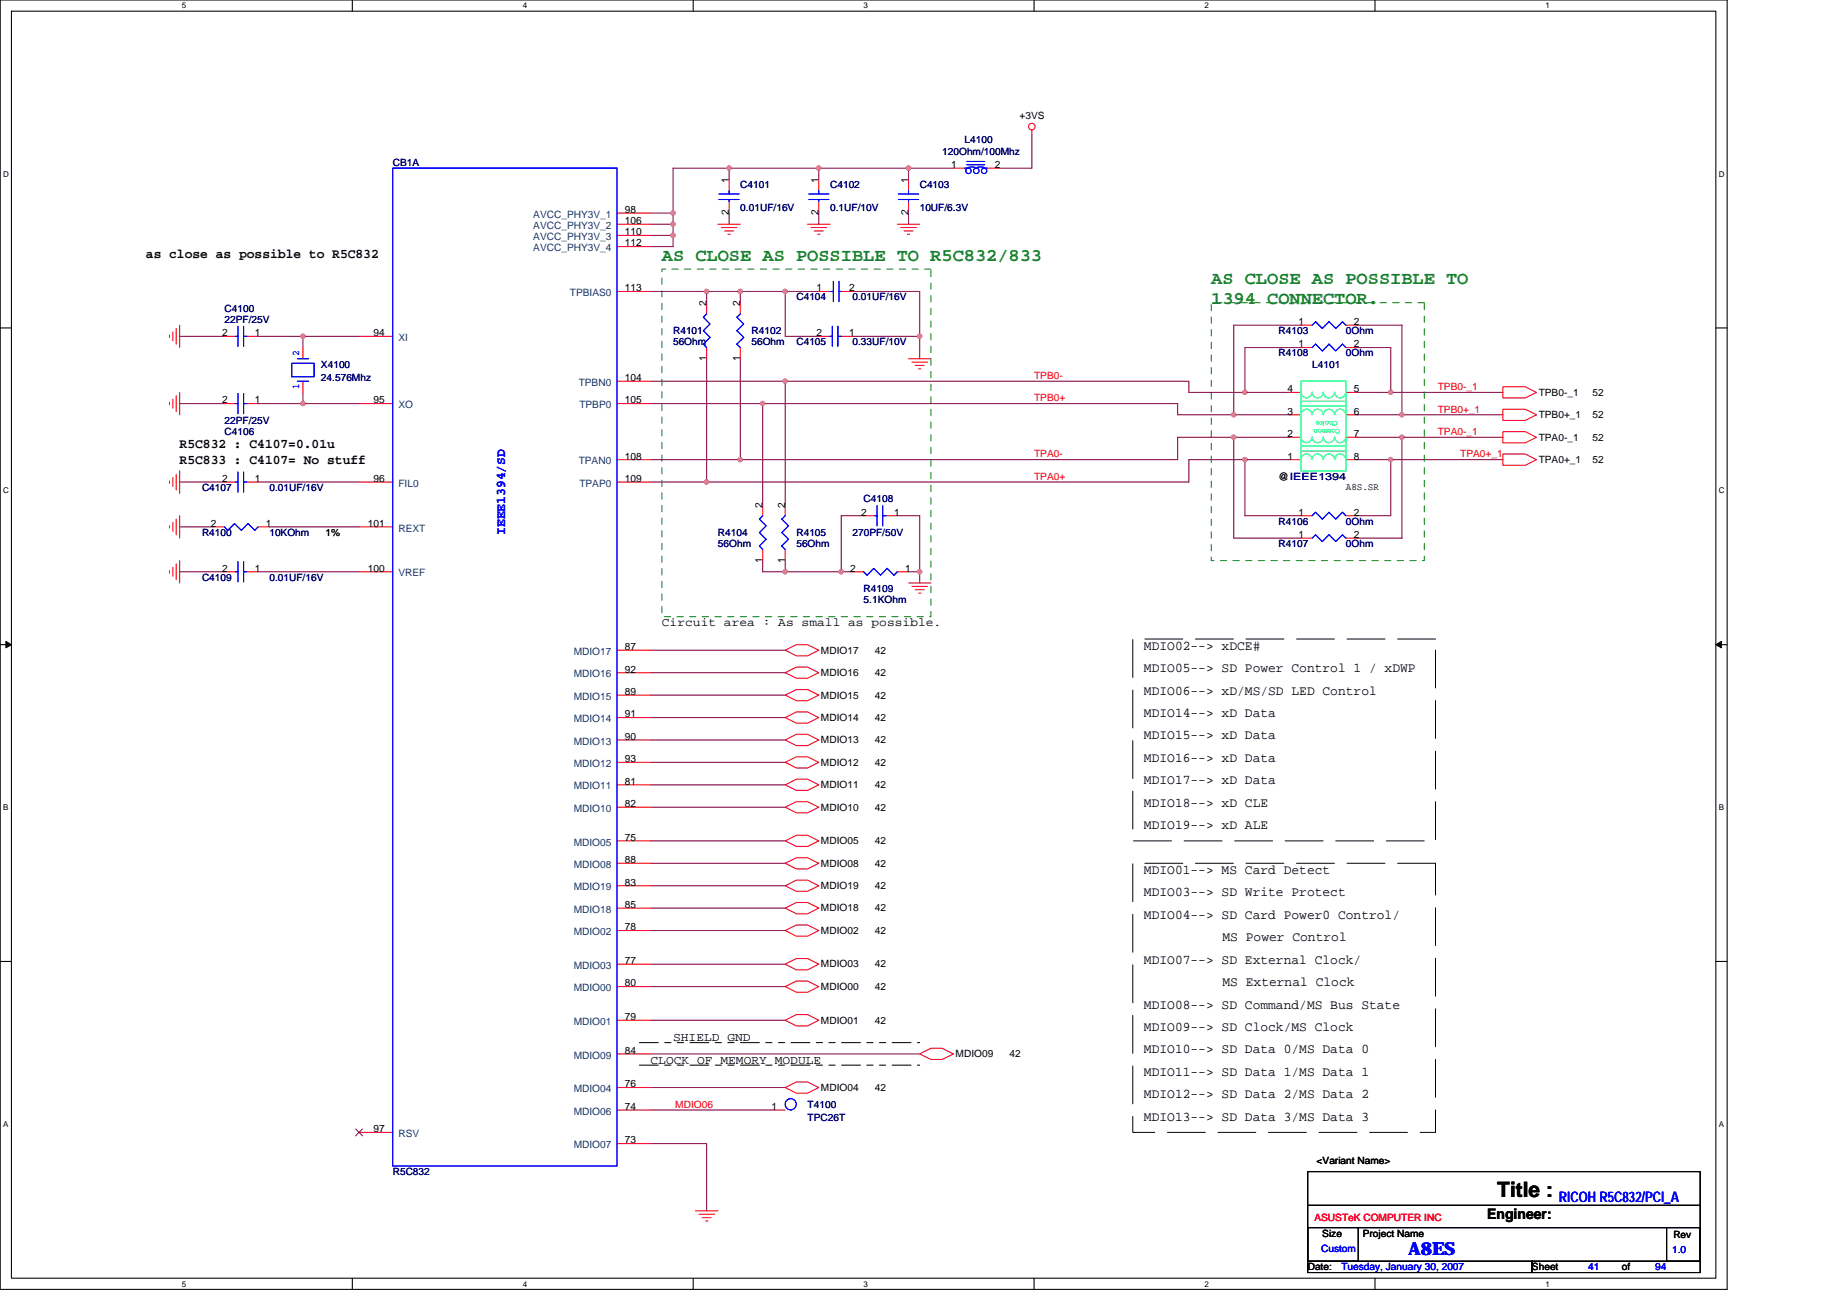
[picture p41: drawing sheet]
<svg xmlns="http://www.w3.org/2000/svg" width="297mm" height="210mm" viewBox="0 0 297 210" stroke-linecap="round" stroke-linejoin="round" font-family="sans-serif">
<defs><g id="words">
<text font-size="3.4" x="240.8" y="192.5">Title :</text>
<g font-size="2.9" fill="#008000">
<text x="106.4" y="42.1">AS CLOSE AS POSSIBLE TO R5C832/833</text>
<text x="194.8" y="45.7">AS CLOSE AS POSSIBLE TO</text>
<text x="194.8" y="48.9">1394 CONNECTOR.</text>
</g>
<text font-size="2.9" fill="#00f" x="226.5" y="201.8">A8ES</text>
<text font-size="2.3" x="239.2" y="196">Engineer:</text>
<text font-size="2.3" fill="#00f" x="250.7" y="193.4">RICOH R5C832/PCI_A</text>
<g font-size="2.2">
<text x="23.5" y="41.5">as close as possible to R5C832</text>
<text x="28.9" y="72.1">R5C832 : C4107=0.01u</text>
<text x="28.9" y="74.6">R5C833 : C4107= No stuff</text>
<text x="184" y="104.5">MDIO02--&gt; xDCE#</text>
<text x="184" y="111.7">MDIO06--&gt; xD/MS/SD LED Control</text>
<text x="184" y="108.1">MDIO05--&gt; SD Power Control 1 / xDWP</text>
<text x="184" y="118.9">MDIO15--&gt; xD Data</text>
<text x="184" y="115.3">MDIO14--&gt; xD Data</text>
<text x="184" y="122.5">MDIO16--&gt; xD Data</text>
<text x="184" y="129.8">MDIO18--&gt; xD CLE</text>
<text x="184" y="126.2">MDIO17--&gt; xD Data</text>
<text x="184" y="133.4">MDIO19--&gt; xD ALE</text>
<text x="184" y="140.6">MDIO01--&gt; MS Card Detect</text>
<text x="184" y="144.2">MDIO03--&gt; SD Write Protect</text>
<text x="184" y="147.8">MDIO04--&gt; SD Card Power0 Control/</text>
<text x="184" y="155">MDIO07--&gt; SD External Clock/</text>
<text x="196.6" y="151.4">MS Power Control</text>
<text x="196.6" y="158.6">MS External Clock</text>
<text x="184" y="165.8">MDIO09--&gt; SD Clock/MS Clock</text>
<text x="184" y="162.2">MDIO08--&gt; SD Command/MS Bus State</text>
<text x="184" y="173">MDIO11--&gt; SD Data 1/MS Data 1</text>
<text x="184" y="169.4">MDIO10--&gt; SD Data 0/MS Data 0</text>
<text x="184" y="176.6">MDIO12--&gt; SD Data 2/MS Data 2</text>
<text x="184" y="180.3">MDIO13--&gt; SD Data 3/MS Data 3</text>
</g>
<text font-size="2.2" fill="#00f" x="81.2" y="86" transform="rotate(-90 81.2 86)">IEEE1394/SD</text>
<g font-size="2">
<text x="106.4" y="100.8">Circuit area : As small as possible.</text>
<text x="108.2" y="167.5">SHIELD GND</text>
<text x="104.6" y="171.1">CLOCK OF MEMORY MODULE</text>
</g>
<g font-size="1.6" fill="#000080">
<text x="155.1" y="23.1">L4100</text>
<text x="63.2" y="26.7">CB1A</text>
<text x="151.5" y="24.9">120Ohm/100Mhz</text>
<text x="119.1" y="30.3">C4101</text>
<text x="119.1" y="33.9">0.01UF/16V</text>
<text x="133.5" y="30.3">C4102</text>
<text x="133.5" y="33.9">0.1UF/10V</text>
<text x="147.9" y="30.3">C4103</text>
<text x="147.9" y="33.9">10UF/6.3V</text>
<text x="36.1" y="50.1">C4100</text>
<text x="36.1" y="51.9">22PF/25V</text>
<text x="108.2" y="53.7">R4101</text>
<text x="120.9" y="53.7">R4102</text>
<text x="128.1" y="48.3">C4104</text>
<text x="137.1" y="48.3">0.01UF/16V</text>
<text x="205.6" y="53.7">R4103</text>
<text x="216.4" y="53.7">0Ohm</text>
<text x="51.6" y="59.1">X4100</text>
<text x="108.2" y="55.5">56Ohm</text>
<text x="120.9" y="55.5">56Ohm</text>
<text x="128.1" y="55.5">C4105</text>
<text x="137.1" y="55.5">0.33UF/10V</text>
<text x="205.6" y="57.3">R4108</text>
<text x="211" y="59.1">L4101</text>
<text x="216.4" y="57.3">0Ohm</text>
<text x="51.6" y="61.3">24.576Mhz</text>
<text x="36.1" y="70">C4106</text>
<text x="36.1" y="68.2">22PF/25V</text>
<text x="32.5" y="79">C4107</text>
<text x="43.3" y="79">0.01UF/16V</text>
<text x="138.9" y="80.8">C4108</text>
<text x="32.5" y="86.2">R4100</text>
<text x="43.3" y="86.2">10KOhm</text>
<text x="115.5" y="86.2">R4104</text>
<text x="115.5" y="88">56Ohm</text>
<text x="128.1" y="86.2">R4105</text>
<text x="128.1" y="88">56Ohm</text>
<text x="137.1" y="86.2">270PF/50V</text>
<text x="205.6" y="88">R4107</text>
<text x="205.6" y="84.4">R4106</text>
<text x="216.4" y="88">0Ohm</text>
<text x="216.4" y="84.4">0Ohm</text>
<text x="32.5" y="93.4">C4109</text>
<text x="43.3" y="93.4">0.01UF/16V</text>
<text x="138.9" y="95.2">R4109</text>
<text x="138.9" y="97">5.1KOhm</text>
<text x="129.9" y="178.2">T4100</text>
<text x="129.9" y="180.3">TPC26T</text>
<text x="63.2" y="189">R5C832</text>
</g>
<g font-size="1.6">
<text x="164" y="19.1">+3VS</text>
<text x="117.2" y="29.4" transform="rotate(-90 117.2 29.4)">1</text>
<text x="131.7" y="29.4" transform="rotate(-90 131.7 29.4)">1</text>
<text x="146.1" y="29.4" transform="rotate(-90 146.1 29.4)">1</text>
<text x="152.9" y="27">1</text>
<text x="160" y="27">2</text>
<text x="100.5" y="34.2">98</text>
<text x="117.2" y="34.6" transform="rotate(-90 117.2 34.6)">2</text>
<text x="131.7" y="34.6" transform="rotate(-90 131.7 34.6)">2</text>
<text x="146.1" y="34.6" transform="rotate(-90 146.1 34.6)">2</text>
<text x="100.5" y="36">106</text>
<text x="100.5" y="37.8">110</text>
<text x="100.5" y="39.6">112</text>
<text x="100.5" y="46.9">113</text>
<text x="131.3" y="46.9">1</text>
<text x="136.6" y="46.9">2</text>
<text x="113.6" y="49.2" transform="rotate(-90 113.6 49.2)">2</text>
<text x="119" y="49.2" transform="rotate(-90 119 49.2)">2</text>
<text x="208.8" y="52.3">1</text>
<text x="217.7" y="52.3">2</text>
<text x="35.7" y="54.1">2</text>
<text x="41" y="54.1">1</text>
<text x="60.1" y="54.1">94</text>
<text x="113.6" y="58.1" transform="rotate(-90 113.6 58.1)">1</text>
<text x="119" y="58.1" transform="rotate(-90 119 58.1)">1</text>
<text x="131.3" y="54.1">2</text>
<text x="136.6" y="54.1">1</text>
<text x="208.8" y="55.9">1</text>
<text x="217.7" y="55.9">2</text>
<text x="35.7" y="64.9">2</text>
<text x="41" y="64.9">1</text>
<text x="60.1" y="64.9">95</text>
<text x="100.5" y="61.3">104</text>
<text x="100.5" y="64.9">105</text>
<text x="207" y="63.1">4</text>
<text x="217.7" y="63.1">5</text>
<text x="247.5" y="63.6">TPB0-_1</text>
<text x="256.1" y="63.6">52</text>
<text x="207" y="70.3">2</text>
<text x="207" y="66.7">3</text>
<text x="217.7" y="66.7">6</text>
<text x="217.7" y="70.3">7</text>
<text x="247.5" y="67.3">TPB0+_1</text>
<text x="247.5" y="70.9">TPA0-_1</text>
<text x="256.1" y="67.3">52</text>
<text x="256.1" y="70.9">52</text>
<text x="35.7" y="77.5">2</text>
<text x="41" y="77.5">1</text>
<text x="60.1" y="77.5">96</text>
<text x="100.5" y="73.9">108</text>
<text x="100.5" y="77.5">109</text>
<text x="205.6" y="77.2">@IEEE1394</text>
<text x="207" y="73.9">1</text>
<text x="217.7" y="73.9">8</text>
<text x="247.5" y="74.5">TPA0+_1</text>
<text x="256.1" y="74.5">52</text>
<text x="122.6" y="81.7" transform="rotate(-90 122.6 81.7)">2</text>
<text x="126.3" y="81.7" transform="rotate(-90 126.3 81.7)">2</text>
<text x="138.5" y="82.9">2</text>
<text x="143.8" y="82.9">1</text>
<text x="208.8" y="82.9">1</text>
<text x="216.4" y="78.8">A8S.SR</text>
<text x="217.7" y="82.9">2</text>
<text x="33.9" y="84.7">2</text>
<text x="42.8" y="84.7">1</text>
<text x="52.3" y="86.2">1%</text>
<text x="59.2" y="84.7">101</text>
<text x="208.8" y="86.5">1</text>
<text x="217.7" y="86.5">2</text>
<text x="35.7" y="91.9">2</text>
<text x="41" y="91.9">1</text>
<text x="59.2" y="91.9">100</text>
<text x="122.6" y="90.6" transform="rotate(-90 122.6 90.6)">1</text>
<text x="126.3" y="90.6" transform="rotate(-90 126.3 90.6)">1</text>
<text x="136.7" y="91.9">2</text>
<text x="145.6" y="91.9">1</text>
<text x="100.5" y="104.6">87</text>
<text x="132" y="105.1">MDIO17</text>
<text x="140.7" y="105.1">42</text>
<text x="100.5" y="111.8">89</text>
<text x="100.5" y="108.2">92</text>
<text x="132" y="112.4">MDIO15</text>
<text x="132" y="108.7">MDIO16</text>
<text x="140.7" y="112.4">42</text>
<text x="140.7" y="108.7">42</text>
<text x="100.5" y="119">90</text>
<text x="100.5" y="115.4">91</text>
<text x="132" y="116">MDIO14</text>
<text x="132" y="119.5">MDIO13</text>
<text x="140.7" y="116">42</text>
<text x="140.7" y="119.5">42</text>
<text x="100.5" y="122.6">93</text>
<text x="132" y="123.2">MDIO12</text>
<text x="140.7" y="123.2">42</text>
<text x="100.5" y="129.8">82</text>
<text x="100.5" y="126.2">81</text>
<text x="132" y="126.8">MDIO11</text>
<text x="132" y="130.4">MDIO10</text>
<text x="140.7" y="126.8">42</text>
<text x="140.7" y="130.4">42</text>
<text x="100.5" y="135.2">75</text>
<text x="132" y="135.8">MDIO05</text>
<text x="140.7" y="135.8">42</text>
<text x="100.5" y="138.8">88</text>
<text x="100.5" y="142.5">83</text>
<text x="132" y="143">MDIO19</text>
<text x="132" y="139.4">MDIO08</text>
<text x="140.7" y="143">42</text>
<text x="140.7" y="139.4">42</text>
<text x="100.5" y="149.6">78</text>
<text x="100.5" y="146.1">85</text>
<text x="132" y="146.6">MDIO18</text>
<text x="140.7" y="146.6">42</text>
<text x="100.5" y="155.1">77</text>
<text x="132" y="150.2">MDIO02</text>
<text x="132" y="155.6">MDIO03</text>
<text x="140.7" y="150.2">42</text>
<text x="140.7" y="155.6">42</text>
<text x="100.5" y="158.7">80</text>
<text x="132" y="159.2">MDIO00</text>
<text x="140.7" y="159.2">42</text>
<text x="100.5" y="164.1">79</text>
<text x="132" y="164.6">MDIO01</text>
<text x="140.7" y="164.6">42</text>
<text x="100.5" y="169.5">84</text>
<text x="153.7" y="170.1">MDIO09</text>
<text x="162.3" y="170.1">42</text>
<text x="100.5" y="174.9">76</text>
<text x="100.5" y="178.5">74</text>
<text x="124.1" y="178.5">1</text>
<text x="132" y="175.5">MDIO04</text>
<text x="140.7" y="175.5">42</text>
<text x="60.1" y="182.1">97</text>
<text x="100.5" y="183.9">73</text>
<text x="211.7" y="187.2">&lt;Variant Name&gt;</text>
<text x="212.7" y="198.9">Size</text>
<text x="219.2" y="198.9">Project Name</text>
<text x="269.1" y="199.1">Rev</text>
<text x="210.3" y="204.3">Date:</text>
<text x="246.4" y="204.3">Sheet</text>
<text x="260.8" y="204.3">of</text>
</g>
<g font-size="1.6" fill="#004080">
<text x="85.8" y="35">AVCC_PHY3V_1</text>
<text x="85.8" y="36.8">AVCC_PHY3V_2</text>
<text x="85.8" y="38.6">AVCC_PHY3V_3</text>
<text x="85.8" y="40.4">AVCC_PHY3V_4</text>
<text x="91.6" y="47.6">TPBIAS0</text>
<text x="64.1" y="54.8">XI</text>
<text x="64.1" y="65.7">XO</text>
<text x="93.1" y="62.1">TPBN0</text>
<text x="93.2" y="65.7">TPBP0</text>
<text x="93.1" y="74.7">TPAN0</text>
<text x="64.1" y="78.3">FIL0</text>
<text x="93.2" y="78.3">TPAP0</text>
<text x="64.1" y="85.5">REXT</text>
<text x="64.1" y="92.7">VREF</text>
<text x="92.3" y="105.3">MDIO17</text>
<text x="92.3" y="112.5">MDIO15</text>
<text x="92.3" y="108.9">MDIO16</text>
<text x="92.3" y="119.8">MDIO13</text>
<text x="92.3" y="116.2">MDIO14</text>
<text x="92.3" y="123.4">MDIO12</text>
<text x="92.3" y="130.6">MDIO10</text>
<text x="92.3" y="127">MDIO11</text>
<text x="92.3" y="136">MDIO05</text>
<text x="92.3" y="139.6">MDIO08</text>
<text x="92.3" y="143.2">MDIO19</text>
<text x="92.3" y="146.8">MDIO18</text>
<text x="92.3" y="155.8">MDIO03</text>
<text x="92.3" y="150.4">MDIO02</text>
<text x="92.3" y="159.4">MDIO00</text>
<text x="92.3" y="164.8">MDIO01</text>
<text x="92.3" y="170.3">MDIO09</text>
<text x="92.3" y="175.7">MDIO04</text>
<text x="92.3" y="179.3">MDIO06</text>
<text x="64.1" y="182.9">RSV</text>
<text x="92.3" y="184.7">MDIO07</text>
</g>
<g font-size="1.6" fill="#00f">
<text x="48.1" y="57.3" transform="rotate(-90 48.1 57.3)">2</text>
<text x="48.1" y="62.6" transform="rotate(-90 48.1 62.6)">1</text>
<text x="212.5" y="201.4">Custom</text>
<text x="268.9" y="201.6">1.0</text>
<text x="215.7" y="204.3">Tuesday, January 30, 2007</text>
<text x="255.4" y="204.3">41</text>
<text x="266.2" y="204.3">94</text>
</g>
<g font-size="1.6" fill="#f00">
<text x="166.3" y="64.6">TPB0+</text>
<text x="166.3" y="61">TPB0-</text>
<text x="231.2" y="62.8">TPB0-_1</text>
<text x="231.2" y="66.4">TPB0+_1</text>
<text x="231.2" y="70">TPA0-_1</text>
<text x="166.3" y="77.2">TPA0+</text>
<text x="166.3" y="73.6">TPA0-</text>
<text x="234.8" y="73.6">TPA0+_1</text>
<text x="108.6" y="178.2">MDIO06</text>
<text x="211.4" y="196.4">ASUSTeK COMPUTER INC</text>
</g>
<g font-size="1.3">
<text x="29.2" y="1.4">5</text>
<text x="84.1" y="1.4">4</text>
<text x="138.9" y="1.4">3</text>
<text x="193.7" y="1.4">2</text>
<text x="248.5" y="1.4">1</text>
<text x=".5" y="28.4">D</text>
<text x="276.4" y="28.4">D</text>
<text x=".5" y="79.4">C</text>
<text x="276.4" y="79.4">C</text>
<text x=".5" y="130.3">B</text>
<text x="276.4" y="130.3">B</text>
<text x=".5" y="181.3">A</text>
<text x="276.4" y="181.3">A</text>
<text x="29.2" y="206.9">5</text>
<text x="84.1" y="206.9">4</text>
<text x="138.9" y="206.9">3</text>
<text x="193.7" y="206.9">2</text>
<text x="248.5" y="206.9">1</text>
</g>
<g font-size="1.2" fill="#00ff80">
<text x="215.2" y="67.7" transform="rotate(180 215.2 67.7)">Choke</text>
<text x="215.5" y="68.9" transform="rotate(180 215.5 68.9)">Common</text>
</g>
</g></defs>
<path d="M0 0h277.8v207.4h-277.8zM1.8 1.8h274.1v203.8h-274.1z" fill="none" stroke="#000" stroke-width=".17"/>
<g fill="#fff">
<path d="M29.2 .2h.8v1.4h-.8z"/>
<path d="M29.2 205.8h.8v1.4h-.8z"/>
</g>
<path d="M56.7 0v1.8M56.7 205.6v1.8" fill="none" stroke="#000" stroke-width=".17"/>
<g fill="#fff">
<path d="M84.1 .2h.7v1.4h-.7z"/>
<path d="M84.1 205.8h.7v1.4h-.7z"/>
</g>
<path d="M111.5 0v1.8M111.5 205.6v1.8" fill="none" stroke="#000" stroke-width=".17"/>
<g fill="#fff">
<path d="M138.9 .2h.7v1.4h-.7z"/>
<path d="M138.9 205.8h.7v1.4h-.7z"/>
</g>
<path d="M166.3 0v1.8M166.3 205.6v1.8" fill="none" stroke="#000" stroke-width=".17"/>
<g fill="#fff">
<path d="M193.7 .2h.7v1.4h-.7z"/>
<path d="M193.7 205.8h.7v1.4h-.7z"/>
</g>
<path d="M221.1 0v1.8M221.1 205.6v1.8" fill="none" stroke="#000" stroke-width=".17"/>
<g fill="#fff">
<path d="M248.5 .2h.8v1.4h-.8z"/>
<path d="M248.5 205.8h.8v1.4h-.8z"/>
<path d="M.5 27.3h.9v1.4h-.9z"/>
<path d="M276.4 27.3h.9v1.4h-.9z"/>
<path d="M.5 78.2h.9v1.5h-.9z"/>
<path d="M276.4 78.2h.9v1.5h-.9z"/>
</g>
<path d="M0 52.7h1.8M275.9 52.7h1.8" fill="none" stroke="#000" stroke-width=".17"/>
<g fill="#fff">
<path d="M.5 129.2h.9v1.4h-.9z"/>
<path d="M276.4 129.2h.9v1.4h-.9z"/>
</g>
<path d="M0 103.7h1.8M275.9 103.7h1.8" fill="none" stroke="#000" stroke-width=".17"/>
<path d="M.9 103.2l.9 .5-.9 .5zM275.9 103.7l.9-.5v1z" fill="#000" stroke="#000" stroke-width=".16"/>
<g fill="#fff">
<path d="M.5 180.1h.9v1.4h-.9z"/>
<path d="M276.4 180.1h.9v1.4h-.9z"/>
</g>
<path d="M0 154.6h1.8M275.9 154.6h1.8M210.3 197.5h8.1v5.4h-8.1zM210.3 188.4h63.1v14.5h-63.1zM210.3 193.9h63.1M218.6 197.5h49.4M268 197.5h5.4v5.4h-5.4zM210.3 202.9h36.1v1.8h-36.1zM246.4 202.9h27v1.8h-27z" fill="none" stroke="#000" stroke-width=".17"/>
<g fill="none" stroke="#800040" stroke-width=".17">
<path d="M104.6 34.3h3.6M104.6 36.1h3.6M104.6 37.9h3.6M117.3 27.1v1.8M117.3 34.3v1.8M131.7 27.1v1.8M131.7 34.3v1.8M146.1 27.1v1.8M146.1 34.3v1.8M153.3 27.1h-45.1v12.6h-3.6M165.9 21.6v5.5h-5.4M28.9 54.1h7.2"/>
<path d="M41.5 54.1h16.2M48.7 54.1v1.8M104.6 46.9h27.1M113.6 46.9v1.8M113.6 57.7v19.8M119.1 46.9v1.8M119.1 57.7v16.2M126.3 46.9v7.2h5.4M137.1 46.9h10.8v10.8M137.1 54.1h10.8M209.2 55.9h-9v7.2M209.2 52.3h-10.8v14.4"/>
<path d="M218.2 52.3h7.3v14.4M218.2 55.9h5.5v7.2M28.9 77.5h7.2M28.9 64.9h7.2M41.5 77.5h16.2M41.5 64.9h16.2M48.7 63.1v1.8M104.6 64.9h84.8v1.8h18M104.6 61.3h86.6v1.8h16.2M122.7 64.9v16.3M126.3 61.3v19.9M198.4 70.3v16.3h10.8"/>
<path d="M200.2 73.9v9.1h9M207.4 73.9h-16.2v3.6h-86.6M207.4 70.3h-18v3.6h-84.8M218.2 66.7h23.5M218.2 73.9h23.5M218.2 70.3h23.5M218.2 63.1h23.5M223.7 73.9v9.1h-5.5M225.5 70.3v16.3h-7.3M28.9 92h7.2M28.9 84.8h5.4M41.5 92h16.2"/>
<path d="M43.3 84.8h14.4M122.7 90.2v1.8h14.4M126.3 90.2v1.8M138.9 83h-3.6v9M144.3 83h3.6v10.8M146.1 92h1.8M104.6 104.6h21.7M104.6 119h21.7M104.6 115.4h21.7M104.6 111.8h21.7M104.6 108.2h21.7M104.6 126.2h21.7"/>
<path d="M104.6 122.6h21.7M104.6 129.8h21.7M104.6 135.3h21.7M104.6 138.9h21.7M104.6 149.7h21.7M104.6 142.5h21.7M104.6 146.1h21.7M104.6 158.7h21.7M104.6 155.1h21.7M104.6 169.5h43.3M104.6 178.5h19.9M104.6 174.9h21.7"/>
<path d="M104.6 164.1h21.7M104.6 183.9h9v10.9"/>
</g>
<g fill="#f0f" stroke="#f0f" stroke-width=".17">
<circle cx="113.6" cy="46.9" r=".35"/>
<circle cx="200.2" cy="63.1" r=".35"/>
<circle cx="119" cy="46.9" r=".35"/>
<circle cx="126.3" cy="61.3" r=".35"/>
<circle cx="200.2" cy="73.9" r=".35"/>
<circle cx="198.4" cy="66.7" r=".35"/>
<circle cx="225.5" cy="66.7" r=".35"/>
<circle cx="223.7" cy="73.9" r=".35"/>
<circle cx="122.6" cy="64.9" r=".35"/>
<circle cx="225.5" cy="70.3" r=".35"/>
<circle cx="135.3" cy="92" r=".35"/>
<circle cx="108.2" cy="34.3" r=".35"/>
<circle cx="126.3" cy="46.9" r=".35"/>
<circle cx="108.2" cy="36.1" r=".35"/>
<circle cx="126.3" cy="92" r=".35"/>
<circle cx="119" cy="73.9" r=".35"/>
<circle cx="198.4" cy="70.3" r=".35"/>
<circle cx="108.2" cy="37.9" r=".35"/>
<circle cx="113.6" cy="77.5" r=".35"/>
<circle cx="223.7" cy="63.1" r=".35"/>
<circle cx="48.7" cy="64.9" r=".35"/>
<circle cx="48.7" cy="54.1" r=".35"/>
<circle cx="117.2" cy="27" r=".35"/>
<circle cx="146.1" cy="27" r=".35"/>
<circle cx="131.7" cy="27" r=".35"/>
<circle cx="147.9" cy="54.1" r=".35"/>
<circle cx="147.9" cy="92" r=".35"/>
</g>
<g fill="none" stroke="#f00" stroke-width=".17">
<path d="M99.2 36.1h5.4M99.2 34.3h5.4M99.2 37.9h5.4M99.2 39.7h5.4M115.5 36.1h3.6M116 36.6h2.5M116.5 37.1h1.5M117.1 37.7h.3M117.3 28.9v1.7M117.3 32.4v1.9M129.9 36.1h3.6M130.4 36.6h2.5"/>
<path d="M131 37.1h1.4M131.5 37.7h.4M131.7 28.9v1.7M131.7 32.4v1.9M144.3 36.1h3.6M144.8 36.6h2.6M145.4 37.1h1.4M145.9 37.7h.4M146.1 28.9v1.7M146.1 32.4v1.9M153.3 27.1h1.8M158.7 27.1h1.8"/>
<path d="M165.9 20.9v.7M27.3 53.9v.4M27.8 53.4v1.4M28.3 52.8v2.6M28.9 52.3v3.6M36.1 54.1h1.8M39.7 54.1h1.8M48.7 55.9v1.8M57.7 54.1h5.5M99.2 46.9h5.4M113.6 48.7v1.8M113.6 55.9v1.8"/>
<path d="M119.1 48.7v1.8M119.1 55.9v1.8M131.7 54.1h1.8M131.7 46.9h1.8M135.3 54.1h1.8M135.3 46.9h1.8M146.1 57.7h3.6M146.7 58.3h2.5M147.2 58.8h1.4M147.7 59.3h.4M209.2 52.3h1.8M209.2 55.9h1.8"/>
<path d="M216.4 52.3h1.8M216.4 55.9h1.8M27.3 64.7v.4M27.3 77.4v.3M27.8 64.2v1.4M27.8 76.8v1.5M28.3 63.6v2.6M28.3 76.3v2.5M28.9 63.1v3.6M28.9 75.7v3.7M36.1 77.5h1.8M36.1 64.9h1.8"/>
<path d="M39.7 77.5h1.8M39.7 64.9h1.8M48.7 61.3v1.8M57.7 77.5h5.5M57.7 64.9h5.5M99.2 77.5h5.4M99.2 64.9h5.4M99.2 73.9h5.4M99.2 61.3h5.4M207.4 73.9h1.8M207.4 70.3h1.8M207.4 66.7h1.8"/>
<path d="M207.4 63.1h1.8M216.4 73.9h1.8M216.4 70.3h1.8M216.4 66.7h1.8M216.4 63.1h1.8M241.7 62.2h3.6l1.8 .9-1.8 .9h-3.6zM241.7 65.8h3.6l1.8 .9-1.8 .9h-3.6zM241.7 69.4h3.6l1.8 .9-1.8 .9h-3.6zM241.7 73h3.6l1.8 .9-1.8 .9h-3.6zM27.3 84.6v.3M27.3 91.8v.4M27.8 84v1.5"/>
<path d="M27.8 91.2v1.5M28.3 83.5v2.5M28.3 90.7v2.5M28.9 83v3.6M28.9 90.2v3.6M34.3 84.8h1.8M36.1 92h1.8M39.7 92h1.8M41.5 84.8h1.8M57.7 92h5.5M57.7 84.8h5.5M122.7 81.2v1.8"/>
<path d="M122.7 88.4v1.8M126.3 81.2v1.8M126.3 88.4v1.8M137.1 92h1.8M138.9 83h1.8M142.5 83h1.8M144.3 92h1.8M146.1 93.8h3.6M146.7 94.3h2.5M147.2 94.8h1.4M147.7 95.4h.4M209.2 86.6h1.8"/>
<path d="M209.2 83h1.8M216.4 86.6h1.8M216.4 83h1.8M99.2 119h5.4M99.2 115.4h5.4M99.2 111.8h5.4M99.2 108.2h5.4M99.2 104.6h5.4M126.3 104.6l1.8-.9h1.8l1.8 .9-1.8 .9h-1.8zM126.3 115.4l1.8-.9h1.8l1.8 .9-1.8 .9h-1.8zM126.3 111.8l1.8-.9h1.8l1.8 .9-1.8 .9h-1.8zM126.3 108.2l1.8-.9h1.8l1.8 .9-1.8 .9h-1.8z"/>
<path d="M126.3 119l1.8-.9h1.8l1.8 .9-1.8 .9h-1.8zM99.2 135.3h5.4M99.2 138.9h5.4M99.2 129.8h5.4M99.2 126.2h5.4M99.2 122.6h5.4M126.3 138.9l1.8-.9h1.8l1.8 .9-1.8 .9h-1.8zM126.3 126.2l1.8-.9h1.8l1.8 .9-1.8 .9h-1.8zM126.3 135.3l1.8-1h1.8l1.8 1-1.8 .8h-1.8zM126.3 122.6l1.8-.9h1.8l1.8 .9-1.8 .9h-1.8zM126.3 129.8l1.8-.9h1.8l1.8 .9-1.8 .9h-1.8zM99.2 158.7h5.4"/>
<path d="M99.2 155.1h5.4M99.2 149.7h5.4M99.2 146.1h5.4M99.2 142.5h5.4M126.3 142.5l1.8-.9h1.8l1.8 .9-1.8 .9h-1.8zM126.3 158.7l1.8-.9h1.8l1.8 .9-1.8 .9h-1.8zM126.3 149.7l1.8-.9h1.8l1.8 .9-1.8 .9h-1.8zM126.3 155.1l1.8-.9h1.8l1.8 .9-1.8 .9h-1.8zM126.3 146.1l1.8-.9h1.8l1.8 .9-1.8 .9h-1.8zM99.2 178.5h5.4M99.2 174.9h5.4M99.2 169.5h5.4"/>
<path d="M99.2 164.1h5.4M124.5 178.5h1.8M126.3 174.9l1.8-.9h1.8l1.8 .9-1.8 .9h-1.8zM126.3 164.1l1.8-.9h1.8l1.8 .9-1.8 .9h-1.8zM147.9 169.5l1.8-.9h1.8l1.8 .9-1.8 .9h-1.8zM57.7 182.1h5.5M99.2 183.9h5.4M111.8 194.8h3.7M112.4 195.3h2.5M112.9 195.9h1.5M113.5 196.4h.3"/>
<circle cx="165.9" cy="20.4" r=".53"/>
</g>
<path d="M106.4 43.3h43.3v55.9h-43.3zM194.8 48.7h34.3v41.5h-34.3z" fill="none" stroke="#008000" stroke-width=".16" stroke-dasharray="1 1 1 1 1 1 1 1"/>
<path d="M102.8 167.7h45.1M102.8 171.3h45.1" fill="none" stroke="#000" stroke-width=".16" stroke-dasharray="3 1 1 1 1 1"/>
<path d="M182.2 102.8h48.7v32.5h-48.7zM182.2 138.9h48.7v43.2h-48.7z" fill="none" stroke="#000" stroke-width=".16" stroke-dasharray="6.1 2"/>
<g fill="none" stroke="#00f" stroke-width=".17">
<path d="M63.2 27.1h36v160.5h-36zM115.6 31.2h3.3M115.6 32.1h3.3M117.3 30.6v.6M117.3 32.1v.3M130.1 31.2h3.2M130.1 32.1h3.2M131.7 30.6v.6M131.7 32.1v.3M144.5 31.2h3.2M144.5 32.1h3.2M146.1 30.6v.6"/>
<path d="M146.1 32.1v.3M155.1 27.1h.6M155.5 26.5h2.9M155.5 26h2.9M155.6 27l.7-.1 .6 .1M157.1 27l.6-.1 .7 .1M158.2 27.1h.5M37.9 54.1h.4M38.3 52.5v3.2M39.2 52.5v3.2M39.2 54.1h.5M46.9 58.4h3.6v2.2h-3.6z"/>
<path d="M47.8 57.7h1.8M113.6 50.5l-.5 .5 1.1 1.1-1.1 1.1 1.1 1.1-1.1 1.1 .5 .5M119.1 50.5l-.6 .5 1.1 1.1-1.1 1.1 1.1 1.1-1.1 1.1 .6 .5M133.5 54.1h.4M133.5 46.9h.5M133.9 52.5v3.2M134 45.3v3.2M134.7 54.1h.6M134.7 52.5v3.2M134.9 45.3v3.2M134.9 46.9h.4M211 52.3l.6-.5 1.1 1 1-1 1.1 1 1.1-1 .5 .5"/>
<path d="M211 55.9l.6-.5 1.1 1.1 1-1.1 1.1 1.1 1.1-1.1 .5 .5M37.9 77.5h.4M37.9 64.9h.4M38.3 63.3v3.2M38.3 75.9v3.3M39.2 63.3v3.2M39.2 75.9v3.3M39.2 77.5h.5M39.2 64.9h.5M47.8 61.3h1.8M36.1 84.8l.5 .5 1.1-1.1 1.1 1.1 1.1-1.1 1.1 1.1 .5-.5M37.9 92h.4"/>
<path d="M38.3 90.3v3.3M39.2 90.3v3.3M39.2 92h.5M122.7 83l-.6 .5 1.1 1.1-1.1 1.1 1.1 1-1.1 1.1 .6 .6M126.3 83l-.6 .5 1.1 1.1-1.1 1.1 1.1 1-1.1 1.1 .6 .6M138.9 92l.5 .5 1.1-1.1 1.1 1.1 1.1-1.1 1.1 1.1 .5-.5M140.7 83h.4M141.1 81.3v3.3M142 81.3v3.3M142 83h.5M211 86.6l.6-.6 1.1 1.1 1-1.1 1.1 1.1 1.1-1.1 .5 .6M211 83l.6-.6 1.1 1.1 1-1.1 1.1 1.1 1.1-1.1 .5 .6"/>
<circle cx="155.8" cy="27.5" r=".43"/>
<circle cx="157" cy="27.5" r=".44"/>
<circle cx="158.3" cy="27.5" r=".43"/>
<circle cx="127.2" cy="177.6" r=".89"/>
</g>
<g fill="none" stroke="#00ff80" stroke-width=".17">
<path d="M209.2 61.3h7.2v14.4h-7.2zM209.2 70.3a.89 .89 0 0 0 .9 .9 .89 .89 0 0 0 .9-.9M209.2 73.9a.89 .89 0 0 1 .9-.9 .89 .89 0 0 1 .9 .9M209.2 63.1a.89 .89 0 0 0 .9 .9 .89 .89 0 0 0 .9-.9M209.2 66.7a.89 .89 0 0 1 .9-.9 .89 .89 0 0 1 .9 .9M209.2 71.8h7.2M209.2 72.5h7.2M209.2 65.3h7.2M209.2 64.6h7.2M211 70.3a.89 .89 0 0 0 .9 .9 .89 .89 0 0 0 .9-.9 .91 .91 0 0 0 .9 .9 .91 .91 0 0 0 .9-.9M211 73.9a.89 .89 0 0 1 .9-.9 .89 .89 0 0 1 .9 .9 .91 .91 0 0 1 .9-.9 .91 .91 0 0 1 .9 .9M211 66.7a.9 .9 0 0 1 .9-.9 .9 .9 0 0 1 .9 .9 .9 .9 0 0 1 .9-.9 .9 .9 0 0 1 .9 .9"/>
<path d="M211 63.1a.9 .9 0 0 0 .9 .9 .9 .9 0 0 0 .9-.9 .9 .9 0 0 0 .9 .9 .9 .9 0 0 0 .9-.9M214.6 70.3a.89 .89 0 0 0 .9 .9 .89 .89 0 0 0 .9-.9M214.6 73.9a.89 .89 0 0 1 .9-.9 .89 .89 0 0 1 .9 .9M214.6 66.7a.89 .89 0 0 1 .9-.9 .89 .89 0 0 1 .9 .9M214.6 63.1a.89 .89 0 0 0 .9 .9 .89 .89 0 0 0 .9-.9"/>
</g>
<path d="M57.2 181.6l1.1 1.1M58.3 181.6l-1.1 1.1" fill="none" stroke="#804000" stroke-width=".16"/>
<use href="#words"/>
</svg>
